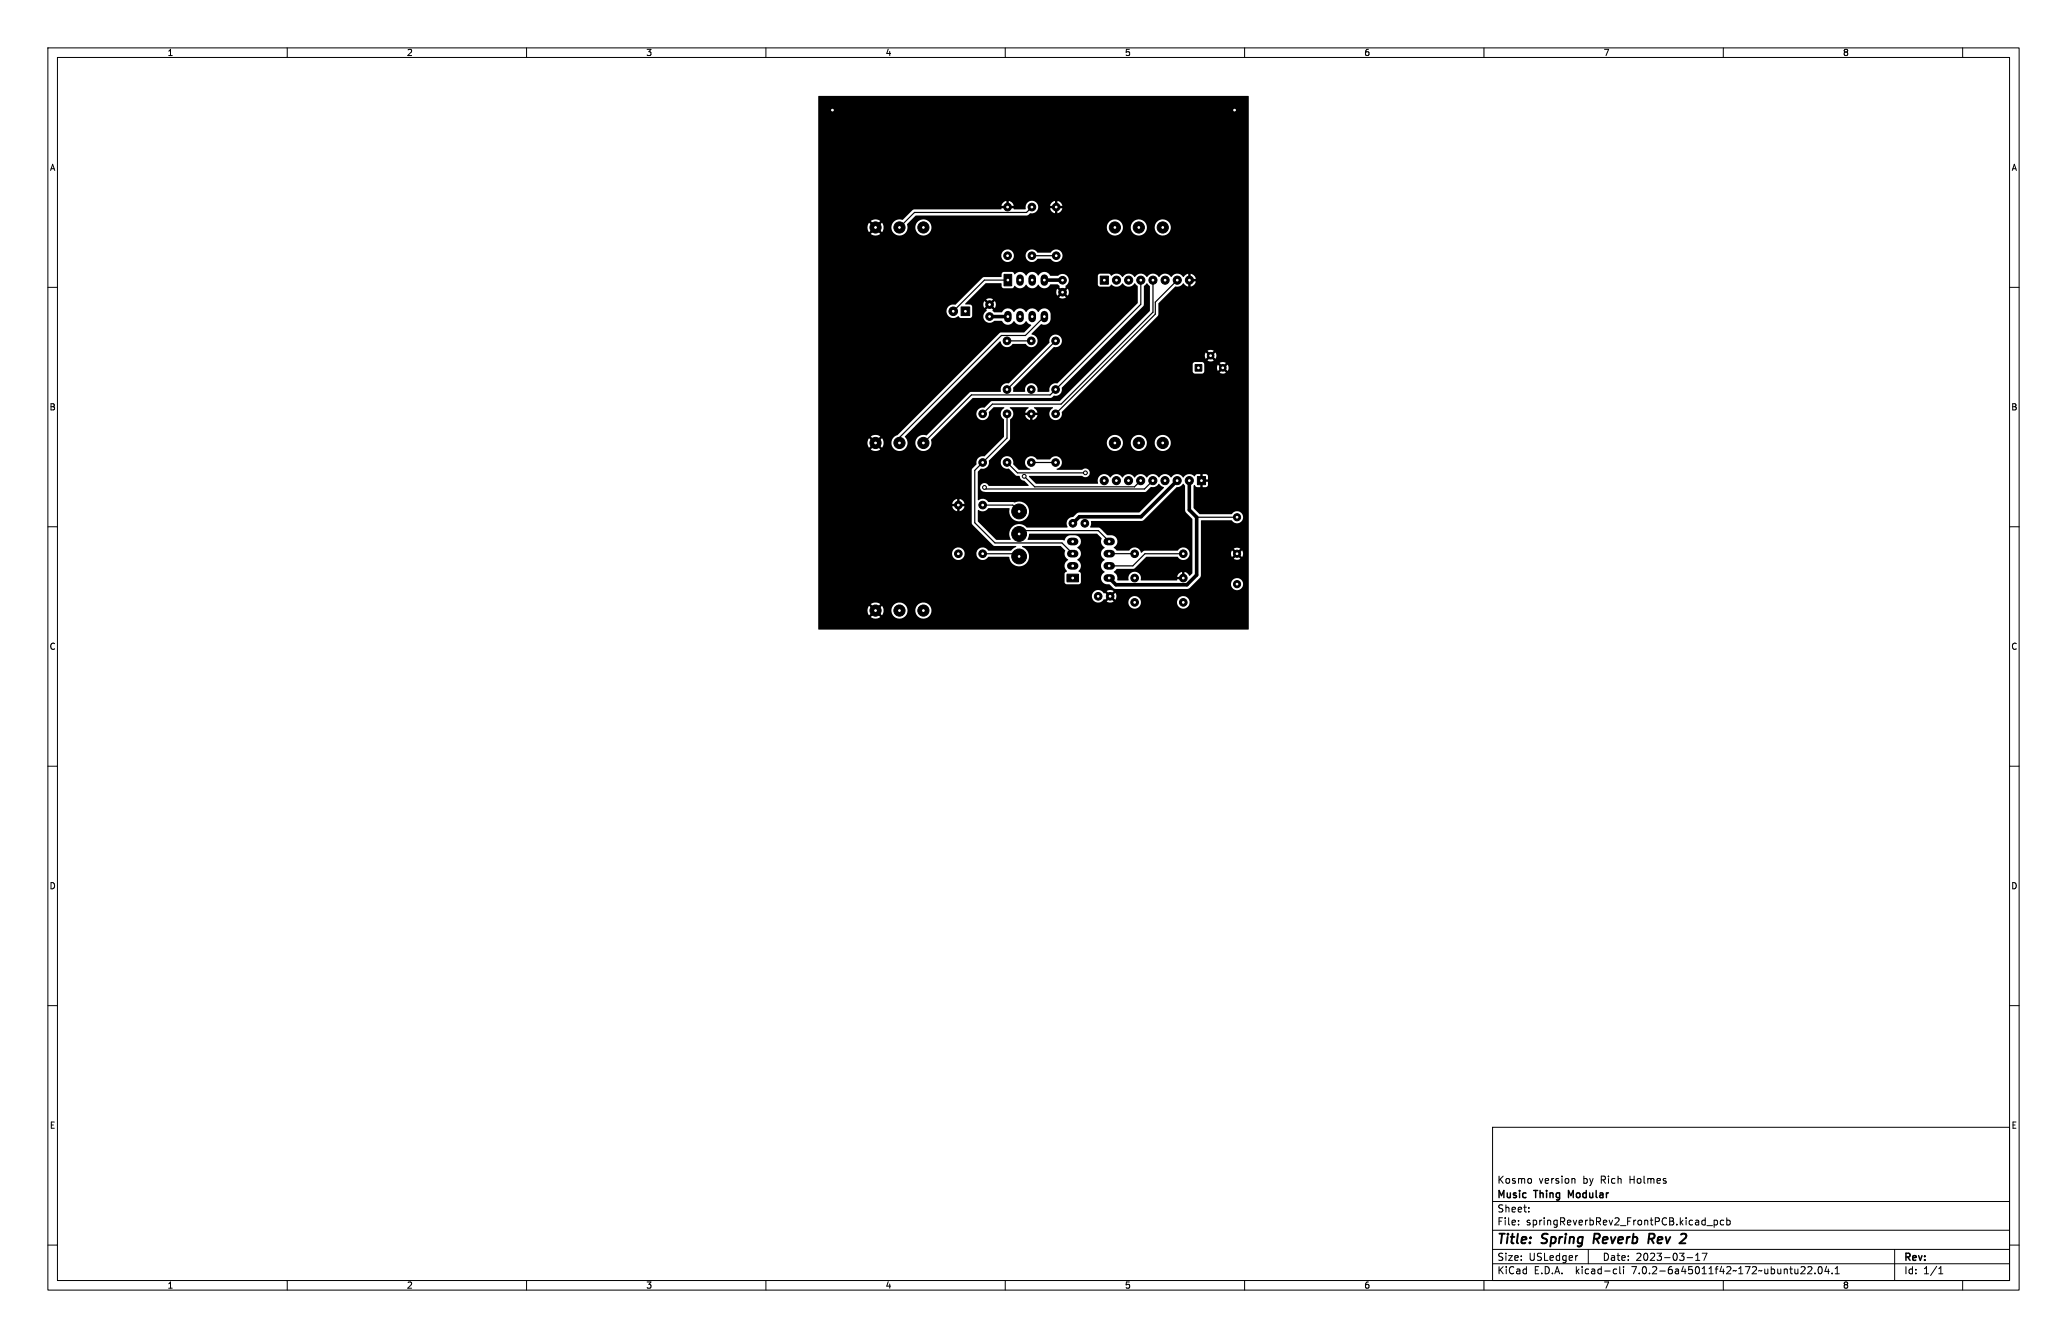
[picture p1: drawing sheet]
<svg xmlns="http://www.w3.org/2000/svg" width="432mm" height="279mm" viewBox="0 0 432 279" stroke-linecap="round" stroke-linejoin="round" font-family="sans-serif">
<defs><g id="words">
<g font-size="2.8">
<text x="312.8" y="260.2">Title:</text>
<text x="322.2" y="260.2">Spring</text>
<text x="333.6" y="260.2">Reverb</text>
<text x="345.6" y="260.2">Rev 2</text>
</g>
<g font-size="2.1">
<text x="312.8" y="250.5">Music</text>
<text x="312.8" y="247.3">Kosmo</text>
<text x="320.7" y="250.5">Thing</text>
<text x="321.4" y="247.3">version</text>
<text x="328.2" y="250.5">Modular</text>
<text x="330.7" y="247.3">by</text>
<text x="334.4" y="247.3">Rich</text>
<text x="340.5" y="247.3">Holmes</text>
<text x="312.8" y="256">File:</text>
<text x="312.8" y="253.3">Sheet:</text>
<text x="318.8" y="256">springReverbRev2_FrontPCB.kicad_pcb</text>
<text x="312.8" y="263.4">Size:</text>
<text x="319.4" y="263.4">USLedger</text>
<text x="334.8" y="263.4">Date:</text>
<text x="341.7" y="263.4">2023-03-17</text>
<text x="397.8" y="263.6">Rev:</text>
<text x="312.8" y="266.2">KiCad</text>
<text x="320.4" y="266.2">E.D.A.</text>
<text x="329.2" y="266.2">kicad-cli</text>
<text x="341" y="266.2">7.0.2-6a45011f42~172~ubuntu22.04.1</text>
<text x="397.8" y="266.2">Id:</text>
<text x="401.8" y="266.2">1/1</text>
</g>
<g font-size="1.8">
<text x="35" y="11.8">1</text>
<text x="85" y="11.8">2</text>
<text x="135" y="11.8">3</text>
<text x="185" y="11.8">4</text>
<text x="235" y="11.8">5</text>
<text x="285" y="11.8">6</text>
<text x="335" y="11.8">7</text>
<text x="385" y="11.8">8</text>
<text x="10.4" y="35.8">A</text>
<text x="420.2" y="35.8">A</text>
<text x="10.3" y="85.8">B</text>
<text x="420.1" y="85.8">B</text>
<text x="10.3" y="135.8">C</text>
<text x="420.1" y="135.8">C</text>
<text x="10.3" y="185.8">D</text>
<text x="420.1" y="185.8">D</text>
<text x="10.4" y="235.8">E</text>
<text x="420.2" y="235.8">E</text>
<text x="35" y="269.2">1</text>
<text x="85" y="269.2">2</text>
<text x="135" y="269.2">3</text>
<text x="185" y="269.2">4</text>
<text x="235" y="269.2">5</text>
<text x="285" y="269.2">6</text>
<text x="335" y="269.2">7</text>
<text x="385" y="269.2">8</text>
</g>
</g></defs>
<g fill="none" stroke="#000" stroke-width=".21">
<path d="M10 10h411.8v259.4h-411.8zM12 12h407.8v255.4h-407.8zM60 10v2M110 10v2M160 10v2M210 10v2M260 10v2M310 10v2M360 10v2M410 10v2M10 60h2M419.8 60h2"/>
<path d="M10 110h2M419.8 110h2M10 160h2M419.8 160h2M10 210h2M419.8 210h2M311.8 235.4h108v32h-108zM10 260h2M311.8 256.9h108M311.8 250.9h108M317.2 255.7v.1M317.2 254.9v.1"/>
<path d="M319.4 253v.1M319.4 252.2v.1M328.6 246.1l.4 .2v.8M356.6 255.9h1.1M358.1 254.8v1.5M358.1 254.9l.4-.1 .3 .3-.1 .6h-.6M360.1 254.9l-.4-.1-.3 .3 .1 .6h.6M360.7 254.9l.5-.1 .2 .3-.1 .6h-.6M360.7 254.3v1.5M419.8 260h2M60 267.4v2M110 267.4v2"/>
<path d="M160 267.4v2M210 267.4v2M260 267.4v2M310 267.4v2M311.8 263.9h108M311.8 260.9h108M329.4 262.2h.2M331.8 260.9v3M337.3 265l.4 .1M337.7 265.9l-.4 .1M338.4 264.5v1.3l.2 .2M339.2 264.5v.1"/>
<path d="M339.2 265v1M352.4 262.6h1.2M354.2 263.2h.9M354.2 262.1l.5-.4v1.5M355.6 261.7h1l-.7 1.5M360 267.4v2M376.8 264.5l.3 .3-.1 .3-.8 .9h.9M377.7 264.6l.5-.1 .3 .4-.9 1.1h.9M379.2 265.9v.1M380 264.6l.2-.1a.8 .8 0 0 1 .5 .7 .8 .8 0 0 1-.5 .8 1 1 0 0 1-.2-1.4zM381.6 264.4l-.4 1.1h1M381.9 265v1"/>
<path d="M382.7 265.9v.1M383.4 266h.8M383.4 264.9l.4-.4v1.5M395.8 260.9v6.5M405 266h.9M405 264.9l.4-.4v1.5M410 267.4v2"/>
</g>
<path d="M344.4 258.7h.8M345.3 257.6h-.7l-.3 2" fill="none" stroke="#000" stroke-width=".4"/>
<g fill="#000" stroke="#000" stroke-width=".21">
<path d="M209.7 57.3h1.6v2.4h-1.6zM229.8 57.7h1.7v1.7h-1.7zM200.8 64.1h1.8v1.8h-1.8zM249.7 76.1h1.4v1.4h-1.4zM250.1 99.5h1.7v1.7h-1.7zM222.9 119.9h2.4v1.6h-2.4z"/>
<circle cx="182.9" cy="47.5" r="1.17"/>
<circle cx="187.9" cy="47.5" r="1.17"/>
<circle cx="192.9" cy="47.5" r="1.17"/>
<circle cx="210.5" cy="43.2" r=".8"/>
<circle cx="210.5" cy="53.4" r=".8"/>
<circle cx="215.6" cy="43.2" r=".8"/>
<circle cx="215.6" cy="53.4" r=".8"/>
<circle cx="220.6" cy="53.4" r=".8"/>
<circle cx="220.6" cy="43.2" r=".8"/>
<circle cx="222" cy="58.5" r=".8"/>
<circle cx="232.9" cy="47.5" r="1.17"/>
<circle cx="233.2" cy="58.5" r=".85"/>
<circle cx="235.8" cy="58.5" r=".85"/>
<circle cx="237.9" cy="47.5" r="1.17"/>
<circle cx="238.3" cy="58.5" r=".85"/>
<circle cx="240.9" cy="58.5" r=".85"/>
<circle cx="242.9" cy="47.5" r="1.17"/>
<circle cx="243.4" cy="58.5" r=".85"/>
<circle cx="245.9" cy="58.5" r=".85"/>
<circle cx="248.5" cy="58.5" r=".85"/>
<circle cx="199.1" cy="65" r=".9"/>
<circle cx="206.7" cy="66.1" r=".8"/>
<circle cx="206.7" cy="63.6" r=".8"/>
<circle cx="210.4" cy="71.2" r=".8"/>
<circle cx="215.4" cy="71.2" r=".8"/>
<circle cx="220.5" cy="71.2" r=".8"/>
<circle cx="222" cy="61" r=".8"/>
<circle cx="252.9" cy="74.3" r=".7"/>
<circle cx="255.4" cy="76.8" r=".7"/>
<circle cx="182.9" cy="92.5" r="1.17"/>
<circle cx="187.9" cy="92.5" r="1.17"/>
<circle cx="192.9" cy="92.5" r="1.17"/>
<circle cx="205.3" cy="86.4" r=".8"/>
<circle cx="205.3" cy="96.6" r=".8"/>
<circle cx="210.4" cy="81.3" r=".8"/>
<circle cx="210.4" cy="96.6" r=".8"/>
<circle cx="210.4" cy="86.4" r=".8"/>
<circle cx="214" cy="99.5" r=".4"/>
<circle cx="215.4" cy="86.4" r=".8"/>
<circle cx="215.4" cy="96.6" r=".8"/>
<circle cx="215.4" cy="81.3" r=".8"/>
<circle cx="220.5" cy="96.6" r=".8"/>
<circle cx="220.5" cy="81.3" r=".8"/>
<circle cx="220.5" cy="86.4" r=".8"/>
<circle cx="226.7" cy="98.7" r=".4"/>
<circle cx="232.9" cy="92.5" r="1.17"/>
<circle cx="237.9" cy="92.5" r="1.17"/>
<circle cx="242.9" cy="92.5" r="1.17"/>
<circle cx="200.2" cy="105.5" r=".8"/>
<circle cx="200.2" cy="115.6" r=".8"/>
<circle cx="205.3" cy="105.5" r=".8"/>
<circle cx="205.3" cy="115.6" r=".8"/>
<circle cx="205.7" cy="101.8" r=".4"/>
<circle cx="212.9" cy="116.2" r="1.55"/>
<circle cx="212.9" cy="111.5" r="1.55"/>
<circle cx="212.9" cy="106.8" r="1.55"/>
<circle cx="224.1" cy="109.3" r=".8"/>
<circle cx="226.6" cy="109.3" r=".8"/>
<circle cx="230.7" cy="100.4" r=".85"/>
<circle cx="233.2" cy="100.4" r=".85"/>
<circle cx="235.7" cy="100.4" r=".85"/>
<circle cx="237" cy="115.6" r=".8"/>
<circle cx="238.3" cy="100.4" r=".85"/>
<circle cx="240.8" cy="100.4" r=".85"/>
<circle cx="243.4" cy="100.4" r=".85"/>
<circle cx="245.9" cy="100.4" r=".85"/>
<circle cx="247.2" cy="115.6" r=".8"/>
<circle cx="248.4" cy="100.4" r=".85"/>
<circle cx="258.4" cy="115.6" r=".75"/>
<circle cx="258.4" cy="108" r=".75"/>
<circle cx="182.9" cy="127.5" r="1.17"/>
<circle cx="187.9" cy="127.5" r="1.17"/>
<circle cx="192.9" cy="127.5" r="1.17"/>
<circle cx="229.4" cy="124.5" r=".8"/>
<circle cx="231.9" cy="124.5" r=".8"/>
<circle cx="237" cy="120.7" r=".8"/>
<circle cx="237" cy="125.8" r=".8"/>
<circle cx="247.2" cy="120.7" r=".8"/>
<circle cx="247.2" cy="125.8" r=".8"/>
<circle cx="258.4" cy="122" r=".75"/>
</g>
<g fill="none" stroke="#000" stroke-width="1.6">
<path d="M213.1 58.1v.8M215.6 58.1v.8M218.2 58.1v.8M210.5 65.7v.8M213.1 65.7v.8M215.6 65.7v.8M218.2 65.7v.8M223.7 118.2h.8M223.7 115.6h.8M223.7 113.1h.8M231.3 118.2h.8M231.3 115.6h.8"/>
<path d="M231.3 113.1h.8M231.3 120.7h.8"/>
</g>
<path d="M218.2 58.5h3.8M206.7 66.1h3.8M245.9 100.4l-7.5 7.5h-12.9l-1.4 1.4M248.5 100.4v6.1l1.5 1.5v12.1l-2 2h-14.9l-1.4-1.4" fill="none" stroke="#000" stroke-width=".75"/>
<g fill="none" stroke="#000" stroke-width=".25">
<path d="M210.5 58.5h-4.9l-6.5 6.5M215.6 43.2l-1.2 1.2h-23.4l-3.1 3.1M215.6 53.4h5M238.3 58.5v5l-18.9 19h-16.5l-10 10M240.9 58.5v6.7l-19.2 19.2h-14.4l-2 2M245.9 58.5l-4.6 4.6v2.5l-20.8 20.8M210.4 71.2h5M218.2 66.1l-4 4h-5l-21.3 21.3v1.1M220.5 71.2l-10.1 10.1M210.4 86.4v5.1l-6.8 6.7v11l4.3 4.2h13.9l2.3 2.2M210.4 96.6l2.1 2.1h14.2M214 99.5l2.2 2.2h20.8l1.3-1.3"/>
<path d="M215.4 96.6h5.1M205.3 105.5h6.3l1.3 1.3M205.3 115.6h7l.6 .6M212.9 111.5l.7-.7h15.8l2.3 2.3M231.7 115.6h5.3M240.8 100.4l-1.7 1.7h-33.1l-.3-.3M247.2 115.6h-8l-2.5 2.6h-5M250 108h8.4"/>
</g>
<path d="M170.9 20.1l89.8-.1 .2 .2v111.2l-89.8 .1-.2-.2v-2.4h11a1.66 1.66 0 0 0 2 0l-1-1-1 1h-11v-1.4h10.3l.3 1 1-1h.8l1 1 .3-1h1.6v.3a1.68 1.68 0 0 0 1.8 1.4 1.68 1.68 0 0 0 1.6-1.7h1.6v.3a1.68 1.68 0 0 0 2.7 1.1 1.68 1.68 0 0 0-.2-2.9 1.68 1.68 0 0 0-2.5 1.5h-1.6v-.3a1.68 1.68 0 0 0-1.8-1.4 1.68 1.68 0 0 0-1.6 1.7h-1.6l-.3-1-1 1h-.8l-1-1-.3 1h-10.3v-1.4h11l1 1 1-1a1.66 1.66 0 0 0-2 0h-11v-1.6h57.2v.2a1.31 1.31 0 0 0 2 .9h1.1l.7 .2h3.8a1.31 1.31 0 0 0 1.3 1.3 1.31 1.31 0 0 0 1.3-1.3h7.6v.2a1.31 1.31 0 0 0 2.1 .8 1.31 1.31 0 0 0-.2-2.2 1.31 1.31 0 0 0-1.9 1.2h-7.6v-.2a1.31 1.31 0 0 0-1.4-1.1 1.31 1.31 0 0 0-1.2 1.3h-3.5l.4-.2-.7-.7-.7 .7h-1.1l.5-.5 .2 .1 .8-.7h.7l.7 .7 .2-.7-.2-.7-.7 .7h-.7l-.8-.7-.2 .1-.5-.5h1.1l.7 .8 .7-.8-.2-.1-.5-.1-.7 .2h-1.1a1.31 1.31 0 0 0-2 1.1h-57.2v-8.9h28v.3a1.31 1.31 0 0 0 2.1 .8 1.31 1.31 0 0 0-.2-2.2 1.31 1.31 0 0 0-1.9 1.1h-28v-9.9h28l.3 .6 .7 .5v-1.1h.6v1.1l.7-.5 .3-.6h-30.6v-.5h29v-1h.6v1h1l-.1-.2a1.31 1.31 0 0 0-1.3-.8 1.31 1.31 0 0 0-1.2 1h-28v-11.3l11.2 .1a1.67 1.67 0 0 0 1.8-.1l-1-1-1 1h-11v-1.4h10.3l.3 1 1-1h.8l1 1 .3-1h1.6v.3a1.68 1.68 0 0 0 1.8 1.4 1.68 1.68 0 0 0 1.6-1.7h1.6v.3a1.72 1.72 0 0 0 2.2 1.3 1.72 1.72 0 0 0 1.1-2.3l8.7-8.7h16.2l.7-.5a1.43 1.43 0 0 0 1.7-1.7l17-17 .2-.3-.1-3.8 .7-.6 .6 .6v5.2l-18.8 18.7-14.2 .1-1.6 1.3a1.33 1.33 0 0 0-1.6 1.3 1.33 1.33 0 0 0 1.5 1.4 1.33 1.33 0 0 0 1.1-1.8l1-1h2.1l.1 .2a1.38 1.38 0 0 0-.1 2.4v3.6l-4 4.1a1.43 1.43 0 0 0-1.7 1.7l-.9 .9-.1 .3v11.2l4.5 4.5 4.8 .2-1.1 .9h-4.7a1.35 1.35 0 0 0-2-.4 1.35 1.35 0 0 0 0 2.1 1.35 1.35 0 0 0 2-.4h4.3a2.08 2.08 0 0 0 3.3 1.6 2.08 2.08 0 0 0-.5-3.6l-.1-.2 .1-.1h7.9l1 1.1a1.45 1.45 0 0 0 .6 1.8 1.5 1.5 0 0 0-.2 2.4l-.4 .2-.1 .4v1.7l.4 .4h2.5l.4-.1 .1-.4v-1.7l-.5-.5a1.5 1.5 0 0 0-.3-2.4 1.43 1.43 0 0 0 0-2.5 1.36 1.36 0 0 0 .8-1.5 1.36 1.36 0 0 0-1.2-1.1h-1.1a1.68 1.68 0 0 0-1.2 1.1l-.4-.2h-7.1l-.1-.1 .4-1.2h14l1 1.1a1.45 1.45 0 0 0 .7 1.9 1.43 1.43 0 0 0 0 2.5 1.43 1.43 0 0 0 0 2.5 1.36 1.36 0 0 0-.8 1.5 1.36 1.36 0 0 0 1.3 1.1h.5l.8 .8 .6 .2h14.7l.6-.2 .8-.8h7.9v.2a1.26 1.26 0 0 0 2 .8 1.26 1.26 0 0 0-.2-2.1 1.26 1.26 0 0 0-1.8 1.1h-7.9l1.3-1.3 .3-.4v-3.6h6.8a1.24 1.24 0 0 0 1.4 0l-.7-.7-.7 .7h-6.8v-1.1h6.3l.2 .7 .7-.7h.7l.7 .7a1.24 1.24 0 0 0 0-1.4l-.7 .7h-.7l-.7-.7-.2 .7h-6.3v-1h6.8l.7 .7 .7-.7a1.24 1.24 0 0 0-1.4 0h-6.8v-5.9l6.4-.1a1.29 1.29 0 0 0 1.9 .4 1.29 1.29 0 0 0 0-2 1.29 1.29 0 0 0-1.9 .4h-6.6l-1.3-1.3-.1-4.7 .3-.1 .3 .4h.8v-1.1h.5v1.1h.9l.2-.4v-.7h-1.6v-1.6h.5v1.1h1.1v-.7l-.2-.3-2.1-.1-.4 .4a1.58 1.58 0 0 0-2.4 .3h-.1a1.43 1.43 0 0 0-2.5 0 1.49 1.49 0 0 0-2.5 0 1.49 1.49 0 0 0-2.5 0 1.49 1.49 0 0 0-2.6 0 1.49 1.49 0 0 0-2.5 0 1.49 1.49 0 0 0-2.6 0 1.42 1.42 0 0 0-1.8-.6 1.42 1.42 0 0 0-.7 1.9h-12.9l-1.6-1.5 .2-.1h10.9a.93 .93 0 0 0 1.4 0 .93 .93 0 0 0 0-1.3 .93 .93 0 0 0-1.4 0h-5.2l-.1-.1a1.47 1.47 0 0 0 .8-2.3 1.4 1.4 0 0 0-2.2 .2h-2.7a1.34 1.34 0 0 0-2.3 0 1.34 1.34 0 0 0 .9 2l-.1 .2h-2.3l-1.1-1.1a1.34 1.34 0 0 0-1.2-1.7 1.34 1.34 0 0 0-1.4 1.4 1.34 1.34 0 0 0 1.7 1.2l1.4 1.4 .8 .2a.97 .97 0 0 0 1 .9l.9 .9-.1 .2h-8.3a.93 .93 0 0 0-1.2-.5 .93 .93 0 0 0-.5 1.2 .93 .93 0 0 0 1.2 .5h33.1l.4-.1 1-.9a1.79 1.79 0 0 0 1.7-.7l.4 .5 .5 .2v.2l-5.1 5.1h-12.6l-.4 .2-.8 .8a1.37 1.37 0 0 0-1.2 2.1l-8.5 .1a2.1 2.1 0 0 0-2.9-.3 2.1 2.1 0 0 0-.5 2.8h-3l-3.8-3.8v-2.3l.1-.1a1.43 1.43 0 0 0 2.1-.4h4.3a2.11 2.11 0 0 0 1.7 2.7 2.11 2.11 0 0 0 2.5-2 2.22 2.22 0 0 0-3.2-1.9l-5.4-.1a1.44 1.44 0 0 0-2.1-.3v-6a.96 .96 0 0 1 1.2-.6 1.43 1.43 0 0 0 1.1-1.7l3.7-3.7h20.9a1.68 1.68 0 0 0 1.7 1.7 1.68 1.68 0 0 0 1.7-1.7h1.6v.3a1.68 1.68 0 0 0 1.8 1.4 1.68 1.68 0 0 0 1.6-1.7h1.6v.3a1.68 1.68 0 0 0 2.7 1.1 1.68 1.68 0 0 0-.2-2.9 1.68 1.68 0 0 0-2.5 1.5h-1.6v-.3a1.68 1.68 0 0 0-1.8-1.4 1.68 1.68 0 0 0-1.6 1.7h-1.6v-.3a1.68 1.68 0 0 0-1.8-1.4 1.68 1.68 0 0 0-1.6 1.7h-20.9l.7-.8v-4.1l.7-.9h2.5l.2 .6 .8 .4v-1h.5v1l.7-.4 .3-.6-5-.1a1.88 1.88 0 0 0-.8-1.5l3.9-.1 .1 .2-.5 .4-.2 .6h2.5l-.3-.6-.4-.4 .1-.2h3.8l.1 .2a1.35 1.35 0 0 0-.7 1.7 1.35 1.35 0 0 0 1.7 .8 1.35 1.35 0 0 0 .8-1.7l8.5-8.4h18.9l.1 .3 .3 .1h1.5l.4-.2h3.3a1.19 1.19 0 0 0 1.3 0l-.7-.6-.6 .6h-3.3l.1-1h2.6l.2 .7 .7-.7h.7l.7 .7 .2-.7-.2-.6-.7 .6h-.7l-.7-.6-.2 .6h-2.6l-.1-1h3.3l.6 .7 .7-.7a1.19 1.19 0 0 0-1.3 0h-3.3l-.4-.2h-1.5l-.4 .4v1.6h-18.9l2.3-2.3h19.6l.7 .2 .7-.2-.7-.7-.7 .7h-19.6l1-1h18.1l.2 .6 .6-.6h.8l.6 .6 .2-.6-.2-.7-.6 .7h-.8l-.6-.7-.2 .7h-18.1l1-1h17.6l.7 .6 .7-.6-.7-.2-.7 .2h-17.6l7.3-7.3 .1-2.6 3.6-3.6a1.79 1.79 0 0 0 1.7-.6l.4 .4 .5 .2v-1h.5v1a1.34 1.34 0 0 0 1.1-1h-1.6v-1.6h.5v1.1h1.1a1.37 1.37 0 0 0-1.1-1.1 1.37 1.37 0 0 0-1.4 .6h-.2a1.43 1.43 0 0 0-2.4 .1 1.49 1.49 0 0 0-2.6 0 1.49 1.49 0 0 0-2.5 0 1.49 1.49 0 0 0-2.6 0 1.49 1.49 0 0 0-2.5 0 1.51 1.51 0 0 0-2.4-.3l-.4-.4h-2.1l-.3 .3v1.9l.4 .5h1.9l.5-.5a1.51 1.51 0 0 0 2.4-.3 1.48 1.48 0 0 0 2.5 0l.7 .7-.1 3.5-16.7 16.8a1.44 1.44 0 0 0-1.7 1.7h-2.4a1.39 1.39 0 0 0-1.4-1.8 1.39 1.39 0 0 0-1.3 1.8h-2.4l-.1-.8 8.6-8.5a1.34 1.34 0 0 0 1.6-1.3 1.34 1.34 0 0 0-1.5-1.4 1.34 1.34 0 0 0-1.1 1.8l-8.5 8.5a1.43 1.43 0 0 0-1.7 1.7l-6.4 .1-9 9a1.71 1.71 0 0 0-2.4 1.6h-1.6l-.1-.5-.4-.9 19.9-19.8a1.41 1.41 0 0 0 1.1 1.2 1.41 1.41 0 0 0 1.5-.7h2.7a1.34 1.34 0 0 0 2.3 0 1.34 1.34 0 0 0-1.1-2l2.1-2.1a1.3 1.3 0 0 0 1.9-1.1v-1.1a1.36 1.36 0 0 0-1.2-1.1 1.36 1.36 0 0 0-1.4 .8 1.43 1.43 0 0 0-2.5 0 1.43 1.43 0 0 0-2.6 0 1.43 1.43 0 0 0-1.3-.8 1.43 1.43 0 0 0-1.3 .8h-1.5l-.4-.3 .2-.2-.8-.7-.7 .7 .1 .3a1.33 1.33 0 0 0-.4 1.9 1.33 1.33 0 0 0 2 .1h1.6a1.38 1.38 0 0 0 1.3 .8 1.38 1.38 0 0 0 1.2-.7 1.43 1.43 0 0 0 2.6 0l1 .8-1.4 1.5h-4.8l-.4 .2-21.5 21.3a1.68 1.68 0 0 0-1.1 1.6h-1.6l-.3-1-1 1h-.8l-1-1-.3 1h-10.3v-1.4h11l1 1 1-1-.2-.1a1.67 1.67 0 0 0-1.8 .1h-11v-26.1h26.8v.2a1.41 1.41 0 0 0 2.4 .8l.6 .4h1.9l.3-.1 .2-.4v-1.8l-.4-.5h2.7l.2 .7 .8-.7h.7l.7 .7a1.29 1.29 0 0 0 0-1.4l-.7 .7h-.7l-.8-.7-.2 .7-3.8-.1 .9-1h3.5l.7 .7 .8-.7a1.29 1.29 0 0 0-1.5 0h-3.5l.4-.4h18.3l.8 .2 .7-.2-.7-.7-.8 .7h-18.3l1.1-1.1h16.7l.2 .7 .7-.7h.7l.8 .7 .2-.5-.2-.9-.8 .7h-.7l-.7-.7-.2 .7h-16.7l2-1.9h3.2l.1 .8 .4 .3h1.8l.5-.5a1.44 1.44 0 0 0 2.4-.3 1.43 1.43 0 0 0 2.5 0 1.43 1.43 0 0 0 1.3 .8 1.43 1.43 0 0 0 1.3-.8h1.5l.4 .3-.2 .2 .8 .8 .7-.8-.1-.2a1.33 1.33 0 0 0 .4-2 1.33 1.33 0 0 0-2-.1h-1.6a1.39 1.39 0 0 0-1.2-.8 1.39 1.39 0 0 0-1.3 .7 1.43 1.43 0 0 0-2.5 0 1.5 1.5 0 0 0-2.5-.2l-.4-.5h-1.8l-.4 .2-.2 .9h-3.8l-5.8 5.7a1.41 1.41 0 0 0-1.8 1.4h-26.8v-11.6h38.3v.2a1.31 1.31 0 0 0 1.4 1.1 1.31 1.31 0 0 0 1.2-1.3h2.5v.2a1.36 1.36 0 0 0 1.1 1.1 1.36 1.36 0 0 0 1.4-.7h2.7a1.33 1.33 0 0 0 2 .3 1.33 1.33 0 0 0-.1-2 1.33 1.33 0 0 0-2 .5h-2.7a1.33 1.33 0 0 0-1.5-.7 1.33 1.33 0 0 0-.9 1.3h-2.5v-.2a1.31 1.31 0 0 0-1.4-1.1 1.31 1.31 0 0 0-1.2 1.3h-38.3v-4.5l11.2 .1a1.67 1.67 0 0 0 1.8-.1l-1-1-1 1h-11v-1.4h10.3l.3 1 1-1h.8l1 1 .3-1h1.6v.3a1.68 1.68 0 0 0 1.8 1.4 1.68 1.68 0 0 0 1.6-1.7h1.6v.3a1.68 1.68 0 0 0 1.8 1.4 1.68 1.68 0 0 0 1.6-1.7h36.6v.3a1.68 1.68 0 0 0 1.8 1.4 1.68 1.68 0 0 0 1.6-1.7h1.6v.3a1.68 1.68 0 0 0 1.8 1.4 1.68 1.68 0 0 0 1.6-1.7h1.6v.3a1.68 1.68 0 0 0 2.7 1.1 1.68 1.68 0 0 0-.2-2.9 1.68 1.68 0 0 0-2.5 1.5h-1.6v-.3a1.68 1.68 0 0 0-1.8-1.4 1.68 1.68 0 0 0-1.6 1.7h-1.6v-.3a1.68 1.68 0 0 0-1.8-1.4 1.68 1.68 0 0 0-1.6 1.7h-36.6v-.3a1.68 1.68 0 0 0-1.8-1.4 1.68 1.68 0 0 0-1.6 1.7h-1.6l-.1-.6 1.8-1.9h23.1l.3-.1 .5-.4a1.33 1.33 0 0 0 1.7-1h2.5l.2 .6 .8 .4v-1h.5v1l.8-.4 .2-.6h-5v-.5h3.5v-1h.5v1h1a1.31 1.31 0 0 0-1.3-1.1 1.31 1.31 0 0 0-1.2 1.1h-2.5l-.1-.2a1.34 1.34 0 0 0-1.7-.8 1.34 1.34 0 0 0-.8 1.7h-2.4l-.1-.2h-2.6l-.1 .2h-18.2l-.3 .2-2 2a1.71 1.71 0 0 0-2.4 1.6h-1.6l-.3-1-1 1h-.8l-1-1-.3 1h-10.3v-1.4h11l1 1 1-1-.2-.1a1.67 1.67 0 0 0-1.8 .1h-11v-3.1h39.3v-1h.5v1h1.1a1.31 1.31 0 0 0-1.3-1.1 1.31 1.31 0 0 0-1.3 1.1h-38.3zM227.9 108.8l10.8-.1 7.1-7a1.92 1.92 0 0 0 1.4-.7l.4 .5v5.2l.1 .3 1.4 1.4v11.3l-.6 .6-.5-.6-.6-.3v1.5l-1.5 .1-.1 .2h-7.4l-.1-.1v-.6h8.6v-1.1l-.7 .5-.3 .6h-7.6a1.36 1.36 0 0 0-1.7-1 1.36 1.36 0 0 0-.9 1.7h-2.2l-.1-.2a1.47 1.47 0 0 0-.7-1.6l.6-.6 3.6-.1 2.6-2.4h6.5a1.35 1.35 0 0 0 2 .4 1.35 1.35 0 0 0 0-2.1 1.35 1.35 0 0 0-2 .4h-6.9l-.7 .4a1.41 1.41 0 0 0-1.1-1.1 1.41 1.41 0 0 0-1.5 .7h-2.5l-.6-.6a1.36 1.36 0 0 0 .7-1.5 1.36 1.36 0 0 0-1.2-1.1h-.9l-1.6-1.6h-1.9z" fill="#000"/>
<g fill="#fff" stroke="#fff" stroke-width=".21">
<circle cx="205.7" cy="101.8" r=".17"/>
<circle cx="214" cy="99.5" r=".18"/>
<circle cx="226.7" cy="98.7" r=".17"/>
<circle cx="201.7" cy="65" r=".17"/>
<circle cx="199.1" cy="65" r=".17"/>
<circle cx="257.9" cy="23" r=".17"/>
<circle cx="182.9" cy="92.5" r=".17"/>
<circle cx="187.9" cy="92.5" r=".17"/>
<circle cx="192.9" cy="92.5" r=".17"/>
<circle cx="258.4" cy="122" r=".18"/>
<circle cx="212.9" cy="116.2" r=".17"/>
<circle cx="212.9" cy="111.5" r=".18"/>
<circle cx="212.9" cy="106.8" r=".18"/>
<circle cx="258.4" cy="108" r=".18"/>
<circle cx="182.9" cy="127.5" r=".17"/>
<circle cx="187.9" cy="127.5" r=".17"/>
<circle cx="192.9" cy="127.5" r=".17"/>
<circle cx="258.4" cy="115.6" r=".18"/>
<circle cx="250.4" cy="76.8" r=".17"/>
<circle cx="252.9" cy="74.3" r=".17"/>
<circle cx="255.4" cy="76.8" r=".18"/>
<circle cx="173.9" cy="23" r=".18"/>
<circle cx="182.9" cy="47.5" r=".17"/>
<circle cx="187.9" cy="47.5" r=".17"/>
<circle cx="192.9" cy="47.5" r=".17"/>
<circle cx="232.9" cy="47.5" r=".17"/>
<circle cx="237.9" cy="47.5" r=".17"/>
<circle cx="242.9" cy="47.5" r=".17"/>
<circle cx="232.9" cy="92.5" r=".17"/>
<circle cx="237.9" cy="92.5" r=".17"/>
<circle cx="242.9" cy="92.5" r=".17"/>
<circle cx="230.7" cy="58.5" r=".17"/>
<circle cx="233.2" cy="58.5" r=".17"/>
<circle cx="235.8" cy="58.5" r=".17"/>
<circle cx="238.3" cy="58.5" r=".17"/>
<circle cx="240.9" cy="58.5" r=".17"/>
<circle cx="243.4" cy="58.5" r=".17"/>
<circle cx="245.9" cy="58.5" r=".17"/>
<circle cx="248.5" cy="58.5" r=".17"/>
<circle cx="210.5" cy="53.4" r=".17"/>
<circle cx="210.5" cy="43.2" r=".17"/>
<circle cx="229.4" cy="124.5" r=".17"/>
<circle cx="231.9" cy="124.5" r=".17"/>
<circle cx="205.3" cy="86.4" r=".17"/>
<circle cx="205.3" cy="96.6" r=".17"/>
<circle cx="224.1" cy="120.7" r=".17"/>
<circle cx="224.1" cy="118.2" r=".17"/>
<circle cx="224.1" cy="115.6" r=".17"/>
<circle cx="224.1" cy="113.1" r=".17"/>
<circle cx="231.7" cy="113.1" r=".17"/>
<circle cx="231.7" cy="115.6" r=".17"/>
<circle cx="231.7" cy="118.2" r=".17"/>
<circle cx="231.7" cy="120.7" r=".17"/>
<circle cx="251" cy="100.4" r=".17"/>
<circle cx="248.5" cy="100.4" r=".17"/>
<circle cx="245.9" cy="100.4" r=".17"/>
<circle cx="243.4" cy="100.4" r=".17"/>
<circle cx="240.8" cy="100.4" r=".17"/>
<circle cx="238.3" cy="100.4" r=".17"/>
<circle cx="235.8" cy="100.4" r=".17"/>
<circle cx="233.2" cy="100.4" r=".17"/>
<circle cx="230.7" cy="100.4" r=".17"/>
<circle cx="237" cy="120.7" r=".17"/>
<circle cx="247.2" cy="120.7" r=".17"/>
<circle cx="205.3" cy="105.5" r=".17"/>
<circle cx="205.3" cy="115.6" r=".17"/>
<circle cx="215.4" cy="71.2" r=".17"/>
<circle cx="215.4" cy="81.3" r=".17"/>
<circle cx="226.6" cy="109.3" r=".17"/>
<circle cx="224.1" cy="109.3" r=".17"/>
<circle cx="220.5" cy="81.3" r=".17"/>
<circle cx="220.5" cy="71.2" r=".17"/>
<circle cx="222" cy="61" r=".17"/>
<circle cx="222" cy="58.5" r=".17"/>
<circle cx="200.2" cy="115.6" r=".17"/>
<circle cx="200.2" cy="105.5" r=".17"/>
<circle cx="237" cy="115.6" r=".17"/>
<circle cx="247.2" cy="115.6" r=".17"/>
<circle cx="215.4" cy="96.6" r=".17"/>
<circle cx="215.4" cy="86.4" r=".17"/>
<circle cx="206.7" cy="66.1" r=".17"/>
<circle cx="206.7" cy="63.6" r=".17"/>
<circle cx="210.5" cy="58.5" r=".17"/>
<circle cx="213.1" cy="58.5" r=".17"/>
<circle cx="215.6" cy="58.5" r=".17"/>
<circle cx="218.2" cy="58.5" r=".17"/>
<circle cx="218.2" cy="66.1" r=".17"/>
<circle cx="215.6" cy="66.1" r=".17"/>
<circle cx="213.1" cy="66.1" r=".17"/>
<circle cx="210.5" cy="66.1" r=".17"/>
<circle cx="210.4" cy="96.6" r=".18"/>
<circle cx="210.4" cy="86.4" r=".18"/>
<circle cx="237" cy="125.8" r=".17"/>
<circle cx="247.2" cy="125.8" r=".17"/>
<circle cx="210.4" cy="81.3" r=".17"/>
<circle cx="210.4" cy="71.2" r=".17"/>
<circle cx="220.5" cy="96.6" r=".17"/>
<circle cx="220.5" cy="86.4" r=".17"/>
<circle cx="220.6" cy="53.4" r=".17"/>
<circle cx="220.6" cy="43.2" r=".17"/>
<circle cx="215.6" cy="43.2" r=".17"/>
<circle cx="215.6" cy="53.4" r=".17"/>
</g>
<use href="#words"/>
</svg>
